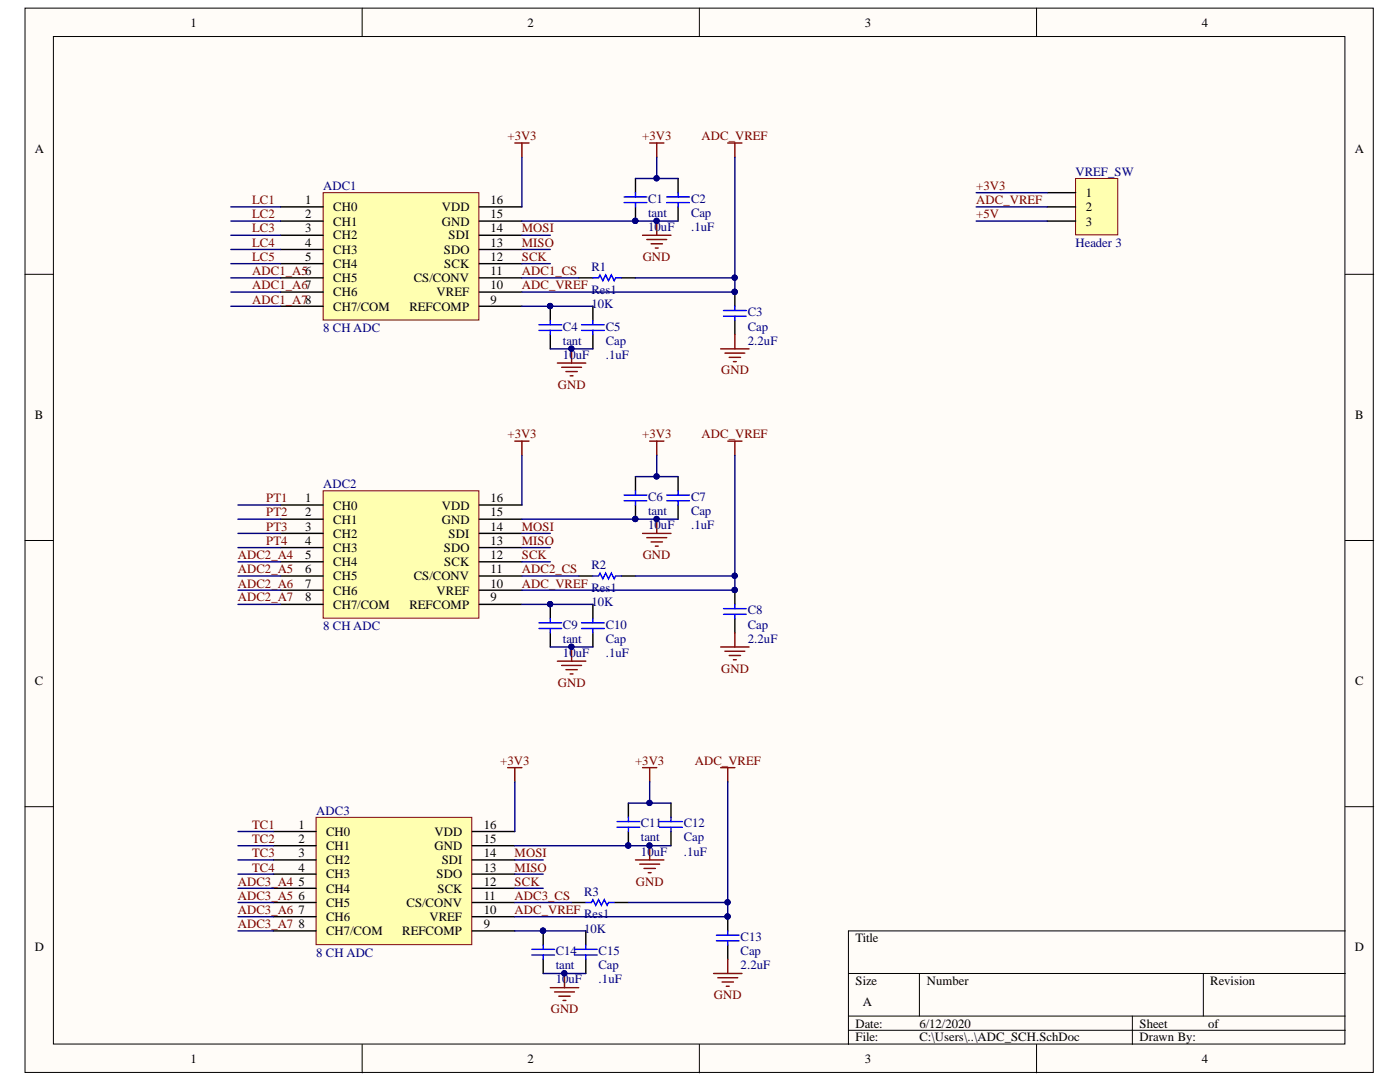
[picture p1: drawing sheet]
<svg xmlns="http://www.w3.org/2000/svg" width="279mm" height="216mm" viewBox="0 0 279 216" stroke-linecap="round" stroke-linejoin="round" font-family="sans-serif">
<defs><g id="words">
<g font-size="2.5">
<text x="38" y="5.3">1</text>
<text x="105.2" y="5.3">2</text>
<text x="172.6" y="5.3">3</text>
<text x="239.9" y="5.3">4</text>
<text x="6.9" y="30.4">A</text>
<text x="270.4" y="30.4">A</text>
<text x="60.9" y="40.8">1</text>
<text x="97.9" y="40.8">16</text>
<text x="216.7" y="39.3">1</text>
<text x="60.9" y="43.6">2</text>
<text x="60.9" y="46.4">3</text>
<text x="66.5" y="42.1">CH0</text>
<text x="66.5" y="45">CH1</text>
<text x="66.5" y="47.8">CH2</text>
<text x="88.2" y="45">GND</text>
<text x="88.2" y="42.1">VDD</text>
<text x="89.5" y="47.8">SDI</text>
<text x="97.9" y="46.4">14</text>
<text x="97.9" y="43.6">15</text>
<text x="216.7" y="42.1">2</text>
<text x="216.7" y="45">3</text>
<text x="60.9" y="49.2">4</text>
<text x="60.9" y="52">5</text>
<text x="66.5" y="50.7">CH3</text>
<text x="66.5" y="53.5">CH4</text>
<text x="88.6" y="50.7">SDO</text>
<text x="88.7" y="53.5">SCK</text>
<text x="97.9" y="52">12</text>
<text x="97.9" y="49.2">13</text>
<text x="66.5" y="56.3">CH5</text>
<text x="66.5" y="59.1">CH6</text>
<text x="82.6" y="56.3">CS/CONV</text>
<text x="87.1" y="59.1">VREF</text>
<text x="97.9" y="57.7">10</text>
<text x="97.9" y="54.9">11</text>
<text x="66.5" y="62">CH7/COM</text>
<text x="81.7" y="62">REFCOMP</text>
<text x="97.9" y="60.6">9</text>
<text x="6.9" y="83.6">B</text>
<text x="270.5" y="83.6">B</text>
<text x="60.9" y="100.2">1</text>
<text x="66.5" y="101.7">CH0</text>
<text x="88.2" y="101.7">VDD</text>
<text x="97.9" y="100.2">16</text>
<text x="60.9" y="103">2</text>
<text x="60.9" y="105.9">3</text>
<text x="66.5" y="104.5">CH1</text>
<text x="66.5" y="107.3">CH2</text>
<text x="88.2" y="104.5">GND</text>
<text x="89.5" y="107.3">SDI</text>
<text x="97.9" y="105.9">14</text>
<text x="97.9" y="103">15</text>
<text x="60.9" y="108.7">4</text>
<text x="60.9" y="111.6">5</text>
<text x="66.5" y="110.1">CH3</text>
<text x="66.5" y="113">CH4</text>
<text x="88.6" y="110.1">SDO</text>
<text x="88.7" y="113">SCK</text>
<text x="97.9" y="111.6">12</text>
<text x="97.9" y="108.7">13</text>
<text x="60.9" y="114.4">6</text>
<text x="60.9" y="117.2">7</text>
<text x="66.5" y="115.8">CH5</text>
<text x="66.5" y="118.7">CH6</text>
<text x="82.6" y="115.8">CS/CONV</text>
<text x="87.1" y="118.7">VREF</text>
<text x="97.9" y="117.2">10</text>
<text x="97.9" y="114.4">11</text>
<text x="60.9" y="120">8</text>
<text x="66.5" y="121.5">CH7/COM</text>
<text x="81.7" y="121.5">REFCOMP</text>
<text x="97.9" y="120">9</text>
<text x="6.9" y="136.7">C</text>
<text x="270.5" y="136.7">C</text>
<text x="59.6" y="165.4">1</text>
<text x="65.1" y="166.8">CH0</text>
<text x="86.7" y="166.8">VDD</text>
<text x="96.5" y="165.4">16</text>
<text x="59.6" y="168.2">2</text>
<text x="59.6" y="171">3</text>
<text x="59.6" y="173.9">4</text>
<text x="65.1" y="169.6">CH1</text>
<text x="65.1" y="172.5">CH2</text>
<text x="86.7" y="169.6">GND</text>
<text x="88.2" y="172.5">SDI</text>
<text x="96.5" y="173.9">13</text>
<text x="96.5" y="171">14</text>
<text x="96.5" y="168.2">15</text>
<text x="59.6" y="176.7">5</text>
<text x="59.6" y="179.6">6</text>
<text x="65.1" y="175.3">CH3</text>
<text x="65.1" y="178.1">CH4</text>
<text x="87.1" y="175.3">SDO</text>
<text x="87.3" y="178.1">SCK</text>
<text x="96.5" y="179.6">11</text>
<text x="96.5" y="176.7">12</text>
<text x="59.6" y="182.4">7</text>
<text x="59.6" y="185.2">8</text>
<text x="65.1" y="180.9">CH5</text>
<text x="65.1" y="183.8">CH6</text>
<text x="81.1" y="180.9">CS/CONV</text>
<text x="85.7" y="183.8">VREF</text>
<text x="96.5" y="185.2">9</text>
<text x="96.5" y="182.4">10</text>
<text x="6.9" y="189.8">D</text>
<text x="65.1" y="186.6">CH7/COM</text>
<text x="80.3" y="186.6">REFCOMP</text>
<text x="170.7" y="188">Title</text>
<text x="270.4" y="189.8">D</text>
<text x="170.7" y="196.6">Size</text>
<text x="184.9" y="196.6">Number</text>
<text x="241.5" y="196.6">Revision</text>
<text x="172.2" y="200.8">A</text>
<text x="170.7" y="205">Date:</text>
<text x="170.7" y="207.8">File:</text>
<text x="183.5" y="205">6/12/2020</text>
<text x="183.5" y="207.8">C:\Users\..\ADC_SCH.SchDoc</text>
<text x="227.4" y="205">Sheet</text>
<text x="227.4" y="207.8">Drawn By:</text>
<text x="241.1" y="205">of</text>
<text x="38" y="212.1">1</text>
<text x="105.2" y="212.1">2</text>
<text x="172.6" y="212.1">3</text>
<text x="239.9" y="212.1">4</text>
</g>
<g font-size="2.5" fill="#800000">
<text x="101.3" y="28">+3V3</text>
<text x="128.2" y="28">+3V3</text>
<text x="140" y="28">ADC_VREF</text>
<text x="50.3" y="40.8">LC1</text>
<text x="194.8" y="40.8">ADC_VREF</text>
<text x="194.8" y="37.9">+3V3</text>
<text x="50.3" y="43.6">LC2</text>
<text x="50.3" y="46.4">LC3</text>
<text x="104.1" y="46.4">MOSI</text>
<text x="194.8" y="43.6">+5V</text>
<text x="50.3" y="49.2">LC4</text>
<text x="50.3" y="52">LC5</text>
<text x="104.1" y="49.2">MISO</text>
<text x="104.1" y="52">SCK</text>
<text x="128.3" y="52">GND</text>
<text x="50.3" y="54.9">ADC1_A56</text>
<text x="50.3" y="57.7">ADC1_A67</text>
<text x="104.1" y="54.9">ADC1_CS</text>
<text x="104.1" y="57.7">ADC_VREF</text>
<text x="50.3" y="60.6">ADC1_A78</text>
<text x="111.3" y="77.6">GND</text>
<text x="143.9" y="74.7">GND</text>
<text x="101.3" y="87.5">+3V3</text>
<text x="128.2" y="87.5">+3V3</text>
<text x="140" y="87.5">ADC_VREF</text>
<text x="53.1" y="100.2">PT1</text>
<text x="53.1" y="103">PT2</text>
<text x="53.1" y="105.9">PT3</text>
<text x="104.1" y="105.9">MOSI</text>
<text x="47.5" y="111.6">ADC2_A4</text>
<text x="53.1" y="108.7">PT4</text>
<text x="104.1" y="108.7">MISO</text>
<text x="104.1" y="111.6">SCK</text>
<text x="128.3" y="111.6">GND</text>
<text x="47.5" y="114.4">ADC2_A5</text>
<text x="47.5" y="117.2">ADC2_A6</text>
<text x="104.1" y="114.4">ADC2_CS</text>
<text x="104.1" y="117.2">ADC_VREF</text>
<text x="47.5" y="120">ADC2_A7</text>
<text x="111.3" y="137">GND</text>
<text x="143.9" y="134.2">GND</text>
<text x="99.8" y="152.6">+3V3</text>
<text x="126.7" y="152.6">+3V3</text>
<text x="138.7" y="152.6">ADC_VREF</text>
<text x="50.3" y="165.4">TC1</text>
<text x="50.3" y="168.2">TC2</text>
<text x="50.3" y="171">TC3</text>
<text x="50.3" y="173.9">TC4</text>
<text x="102.7" y="171">MOSI</text>
<text x="102.7" y="173.9">MISO</text>
<text x="47.5" y="176.7">ADC3_A4</text>
<text x="47.5" y="179.6">ADC3_A5</text>
<text x="102.7" y="176.7">SCK</text>
<text x="102.7" y="179.6">ADC3_CS</text>
<text x="126.9" y="176.7">GND</text>
<text x="47.5" y="182.4">ADC3_A6</text>
<text x="47.5" y="185.2">ADC3_A7</text>
<text x="102.7" y="182.4">ADC_VREF</text>
<text x="109.9" y="202.2">GND</text>
<text x="142.5" y="199.4">GND</text>
</g>
<g font-size="2.5" fill="#000080">
<text x="214.6" y="35.1">VREF_SW</text>
<text x="64.5" y="37.9">ADC1</text>
<text x="129.4" y="40.4">C1</text>
<text x="137.9" y="40.4">C2</text>
<text x="129.4" y="46.1">10uF</text>
<text x="129.4" y="43.3">tant</text>
<text x="137.9" y="46.1">.1uF</text>
<text x="137.9" y="43.3">Cap</text>
<text x="214.6" y="49.2">Header 3</text>
<text x="118" y="54">R1</text>
<text x="118" y="58.6">Res1</text>
<text x="112.4" y="66">C4</text>
<text x="118" y="61.4">10K</text>
<text x="120.9" y="66">C5</text>
<text x="149.2" y="63.1">C3</text>
<text x="149.2" y="66">Cap</text>
<text x="64.5" y="66.2">8 CH ADC</text>
<text x="112.4" y="71.6">10uF</text>
<text x="112.4" y="68.8">tant</text>
<text x="120.9" y="71.6">.1uF</text>
<text x="120.9" y="68.8">Cap</text>
<text x="149.2" y="68.8">2.2uF</text>
<text x="64.5" y="97.4">ADC2</text>
<text x="129.4" y="99.9">C6</text>
<text x="137.9" y="99.9">C7</text>
<text x="129.4" y="105.6">10uF</text>
<text x="129.4" y="102.8">tant</text>
<text x="137.9" y="105.6">.1uF</text>
<text x="137.9" y="102.8">Cap</text>
<text x="118" y="113.5">R2</text>
<text x="118" y="118.1">Res1</text>
<text x="64.5" y="125.7">8 CH ADC</text>
<text x="112.4" y="125.4">C9</text>
<text x="118" y="120.9">10K</text>
<text x="120.9" y="125.4">C10</text>
<text x="149.2" y="122.6">C8</text>
<text x="149.2" y="125.4">Cap</text>
<text x="112.4" y="131.1">10uF</text>
<text x="112.4" y="128.2">tant</text>
<text x="120.9" y="131.1">.1uF</text>
<text x="120.9" y="128.2">Cap</text>
<text x="149.2" y="128.2">2.2uF</text>
<text x="63.1" y="162.6">ADC3</text>
<text x="127.9" y="165.1">C11</text>
<text x="127.9" y="167.9">tant</text>
<text x="136.5" y="165.1">C12</text>
<text x="136.5" y="167.9">Cap</text>
<text x="127.9" y="170.8">10uF</text>
<text x="136.5" y="170.8">.1uF</text>
<text x="116.6" y="178.7">R3</text>
<text x="116.6" y="183.2">Res1</text>
<text x="63.1" y="190.9">8 CH ADC</text>
<text x="110.9" y="190.6">C14</text>
<text x="116.6" y="186.1">10K</text>
<text x="119.5" y="190.6">C15</text>
<text x="147.8" y="187.8">C13</text>
<text x="147.8" y="190.6">Cap</text>
<text x="110.9" y="196.2">10uF</text>
<text x="110.9" y="193.4">tant</text>
<text x="119.5" y="196.2">.1uF</text>
<text x="119.5" y="193.4">Cap</text>
<text x="147.8" y="193.4">2.2uF</text>
</g>
</g></defs>
<g fill="#fffcf8" stroke="#000" stroke-width=".2">
<path d="M5 1.6h269.1v212.4h-269.1z"/>
<path d="M10.7 7.3h257.7v201h-257.7z"/>
</g>
<g fill="none" stroke="#000" stroke-width=".2">
<path d="M72.3 1.6v5.7M139.6 1.6v5.7M206.9 1.6v5.7M5 54.7h5.7M268.5 54.7h5.7M5 107.8h5.7M268.5 107.8h5.7M5 161h5.7M268.5 161h5.7M169.3 194.2h99.2M183.5 194.2v8.5M240.2 194.2v8.5"/>
<path d="M268.5 185.7h-99.2v22.7M72.3 208.4v5.7M139.6 208.4v5.7M169.3 202.7h99.2M169.3 205.6h99.2M206.9 208.4v5.7M226 202.7v5.7"/>
</g>
<path d="M64.5 38.4h31.1v25.5h-31.1z" fill="#ffffb0" stroke="#800000" stroke-width=".2"/>
<g fill="none" stroke="#000" stroke-width=".28">
<path d="M126.8 35.6v2.8M135.3 35.6v2.8M56 41.3h8.5M56 44.1h8.5M56 46.9h8.5M56 49.8h8.5M56 52.6h8.5M56 55.4h8.5M56 58.3h8.5M95.7 41.3h8.5M95.7 44.1h8.5M95.7 46.9h8.5"/>
<path d="M95.7 49.8h8.5M95.7 52.6h8.5M95.7 55.4h8.5M95.7 58.3h8.5M115.5 55.4h2.8M124 55.4h2.8M126.8 41.3v2.8M135.3 41.3v2.8M146.7 58.3v2.8M56 61.1h8.5M95.7 61.1h8.5M109.8 61.1v2.8"/>
<path d="M109.8 66.8v2.8M118.3 61.1v2.8M118.3 66.8v2.8M146.7 63.9v2.9"/>
</g>
<g fill="none" stroke="#800000" stroke-width=".28">
<path d="M102.7 28.5h2.9M104.2 28.5v2.9M129.7 28.5h2.8M131.1 28.5v2.9M145.2 28.5h2.9M146.7 28.5v2.9M128.2 46.9h5.7M129.1 47.8h4M129.9 48.6h2.3M130.8 49.5h.6M131.1 44.1v2.8M111.2 72.4h5.7"/>
<path d="M112.1 73.3h4M112.9 74.1h2.3M113.8 75h.6M114.1 69.6v2.8M143.8 69.6h5.7M144.7 70.5h3.9M145.5 71.3h2.3M146.4 72.2h.5M146.7 66.8v2.8"/>
</g>
<g fill="#000080" stroke="#000080" stroke-width=".2">
<circle cx="131" cy="44.1" r=".52"/>
<circle cx="126.8" cy="44.1" r=".52"/>
<circle cx="146.6" cy="58.2" r=".52"/>
<circle cx="114" cy="69.6" r=".52"/>
<circle cx="109.8" cy="61.1" r=".52"/>
</g>
<g fill="none" stroke="#00f" stroke-width=".28">
<path d="M124.6 39.3h4.5M126.8 38.4v.9M133.1 39.3h4.5M135.3 38.4v.9M118.3 55.4h1.2l.2-.5 .6 1.1 .6-1.1 .5 1.1 .6-1.1 .6 1.1 .3-.6h1.1M124.6 40.4h4.5M126.8 40.4v.9M133.1 40.4h4.5M135.3 40.4v.9M107.6 64.8h4.5M107.6 65.9h4.5M109.8 63.9v.9"/>
<path d="M109.8 65.9v.9M116.1 64.8h4.5M116.1 65.9h4.5M118.3 63.9v.9M118.3 65.9v.9M144.4 63.1h4.5M144.4 62h4.5M146.7 61.1v.9M146.7 63.1v.8"/>
</g>
<path d="M63.1 163.1h31.1v25.4h-31.1z" fill="#ffffb0" stroke="#800000" stroke-width=".2"/>
<g fill="none" stroke="#000" stroke-width=".28">
<path d="M54.6 165.9h8.5M54.6 168.8h8.5M54.6 171.6h8.5M54.6 174.4h8.5M54.6 177.3h8.5M94.2 165.9h8.5M94.2 168.8h8.5M94.2 171.6h8.5M94.2 174.4h8.5M94.2 177.3h8.5M125.4 160.3v2.8M125.4 165.9v2.9"/>
<path d="M133.9 160.3v2.8M133.9 165.9v2.9M54.6 180.1h8.5M54.6 182.9h8.5M54.6 185.7h8.5M94.2 180.1h8.5M94.2 182.9h8.5M94.2 185.7h8.5M108.4 185.7v2.9M108.4 191.4v2.8M114.1 180.1h2.8M116.9 185.7v2.9"/>
<path d="M116.9 191.4v2.8M122.6 180.1h2.8M145.2 182.9v2.8M145.2 188.6v2.8"/>
</g>
<g fill="none" stroke="#800000" stroke-width=".28">
<path d="M101.3 153.2h2.9M102.7 153.2v2.8M128.2 153.2h2.9M129.7 153.2v2.8M143.8 153.2h2.9M145.2 153.2v2.8M126.8 171.6h5.7M127.7 172.4h3.9M128.5 173.3h2.3M129.4 174.1h.5M129.7 168.8v2.8M109.8 197.1h5.7"/>
<path d="M110.7 197.9h3.9M111.5 198.8h2.3M112.4 199.6h.5M112.7 194.2v2.9M142.4 194.2h5.7M143.3 195.1h3.9M144.1 195.9h2.3M145 196.8h.5M145.2 191.4v2.8"/>
</g>
<g fill="#000080" stroke="#000080" stroke-width=".2">
<circle cx="129.6" cy="168.7" r=".52"/>
<circle cx="125.4" cy="168.7" r=".52"/>
<circle cx="145.2" cy="182.9" r=".52"/>
<circle cx="112.6" cy="194.2" r=".52"/>
<circle cx="108.4" cy="185.7" r=".52"/>
</g>
<g fill="none" stroke="#00f" stroke-width=".28">
<path d="M123.1 163.9h4.6M123.1 165.1h4.6M125.4 163.1v.8M125.4 165.1v.8M131.6 163.9h4.6M131.6 165.1h4.6M133.9 163.1v.8M133.9 165.1v.8M106.1 189.4h4.6M106.1 190.6h4.6M108.4 188.6v.8M108.4 190.6v.8"/>
<path d="M114.6 189.4h4.6M114.6 190.6h4.6M116.9 180.1h1.1l.3-.6 .6 1.2 .6-1.2 .5 1.2 .6-1.2 .6 1.2 .2-.6h1.2M116.9 188.6v.8M116.9 190.6v.8M143 187.7h4.5M143 186.6h4.5M145.2 185.7v.9M145.2 187.7v.9"/>
</g>
<path d="M64.5 97.9h31.1v25.4h-31.1z" fill="#ffffb0" stroke="#800000" stroke-width=".2"/>
<g fill="none" stroke="#000" stroke-width=".28">
<path d="M126.8 95.1v2.8M135.3 95.1v2.8M56 100.8h8.5M56 103.6h8.5M56 106.4h8.5M56 109.3h8.5M56 112.1h8.5M56 114.9h8.5M56 117.8h8.5M95.7 100.8h8.5M95.7 103.6h8.5M95.7 106.4h8.5"/>
<path d="M95.7 109.3h8.5M95.7 112.1h8.5M95.7 114.9h8.5M95.7 117.8h8.5M115.5 114.9h2.8M124 114.9h2.8M126.8 100.8v2.8M135.3 100.8v2.8M146.7 117.8v2.8M56 120.6h8.5M95.7 120.6h8.5M109.8 120.6v2.8"/>
<path d="M109.8 126.3v2.8M118.3 120.6v2.8M118.3 126.3v2.8M146.7 123.4v2.9"/>
</g>
<g fill="none" stroke="#800000" stroke-width=".28">
<path d="M102.7 88h2.9M104.2 88v2.9M129.7 88h2.8M131.1 88v2.9M145.2 88h2.9M146.7 88v2.9M128.2 106.4h5.7M129.1 107.3h4M129.9 108.1h2.3M130.8 109h.6M131.1 103.6v2.8M111.2 131.9h5.7"/>
<path d="M112.1 132.8h4M112.9 133.6h2.3M113.8 134.5h.6M114.1 129.1v2.8M143.8 129.1h5.7M144.7 129.9h3.9M145.5 130.8h2.3M146.4 131.6h.5M146.7 126.3v2.8"/>
</g>
<g fill="#000080" stroke="#000080" stroke-width=".2">
<circle cx="131" cy="103.6" r=".52"/>
<circle cx="126.8" cy="103.6" r=".52"/>
<circle cx="146.6" cy="117.7" r=".52"/>
<circle cx="114" cy="129.1" r=".52"/>
<circle cx="109.8" cy="120.6" r=".52"/>
</g>
<g fill="none" stroke="#00f" stroke-width=".28">
<path d="M124.6 98.8h4.5M124.6 99.9h4.5M126.8 97.9v.9M126.8 99.9v.9M133.1 98.8h4.5M133.1 99.9h4.5M135.3 97.9v.9M135.3 99.9v.9M118.3 114.9h1.2l.2-.5 .6 1.1 .6-1.1 .5 1.1 .6-1.1 .6 1.1 .3-.6h1.1M107.6 124.3h4.5M107.6 125.4h4.5M109.8 123.4v.9"/>
<path d="M109.8 125.4v.9M116.1 124.3h4.5M116.1 125.4h4.5M118.3 123.4v.9M118.3 125.4v.9M144.4 122.6h4.5M144.4 121.4h4.5M146.7 120.6v.8M146.7 122.6v.8"/>
</g>
<path d="M214.7 35.6h8.4v11.3h-8.4z" fill="#ffffb0" stroke="#800000" stroke-width=".2"/>
<path d="M209 38.4h5.7M209 41.3h5.7M209 44.1h5.7" fill="none" stroke="#000" stroke-width=".28"/>
<g fill="none" stroke="#000080" stroke-width=".28">
<path d="M104.2 31.4v9.9M126.8 35.6h8.5M131.1 31.4v4.2M146.7 31.4v24h-19.9M194.8 38.4h14.2M46.1 58.3h9.9M46.1 55.4h9.9M46.1 52.6h9.9M46.1 49.8h9.9M46.1 46.9h9.9M46.1 44.1h9.9M46.1 41.3h9.9"/>
<path d="M104.2 44.1h31.1M104.2 55.4h11.3M104.2 52.6h5.6M104.2 49.8h5.6M104.2 46.9h5.6M146.7 55.4v2.9h-42.5M194.8 44.1h14.2M194.8 41.3h14.2M46.1 61.1h9.9M104.2 61.1h14.1M109.8 69.6h8.5M104.2 90.9v9.9"/>
<path d="M126.8 95.1h8.5M131.1 90.9v4.2M146.7 90.9v24h-19.9M47.5 117.8h8.5M47.5 114.9h8.5M47.5 112.1h8.5M47.5 109.3h8.5M47.5 106.4h8.5M47.5 103.6h8.5M47.5 100.8h8.5M104.2 103.6h31.1M104.2 114.9h11.3"/>
<path d="M104.2 112.1h5.6M104.2 109.3h5.6M104.2 106.4h5.6M146.7 114.9v2.9h-42.5M47.5 120.6h8.5M104.2 120.6h14.1M109.8 129.1h8.5M102.7 156v9.9M129.7 156v4.3M145.2 156v24.1h-19.8M47.5 177.3h7.1M47.5 174.4h7.1"/>
<path d="M47.5 171.6h7.1M47.5 168.8h7.1M47.5 165.9h7.1M102.7 168.8h31.2M102.7 177.3h5.7M102.7 174.4h5.7M102.7 171.6h5.7M125.4 160.3h8.5M47.5 185.7h7.1M47.5 182.9h7.1M47.5 180.1h7.1M102.7 185.7h14.2"/>
<path d="M102.7 180.1h11.4M108.4 194.2h8.5M145.2 180.1v2.8h-42.5"/>
</g>
<g fill="#000080" stroke="#000080" stroke-width=".2">
<circle cx="131" cy="35.6" r=".52"/>
<circle cx="108.4" cy="185.7" r=".52"/>
<circle cx="145.2" cy="180" r=".52"/>
<circle cx="145.2" cy="182.9" r=".52"/>
<circle cx="125.4" cy="168.7" r=".52"/>
<circle cx="129.6" cy="168.7" r=".52"/>
<circle cx="109.8" cy="120.6" r=".52"/>
<circle cx="146.6" cy="114.9" r=".52"/>
<circle cx="146.6" cy="117.7" r=".52"/>
<circle cx="126.8" cy="103.6" r=".52"/>
<circle cx="131" cy="103.6" r=".52"/>
<circle cx="109.8" cy="61.1" r=".52"/>
<circle cx="146.6" cy="55.4" r=".52"/>
<circle cx="146.6" cy="58.2" r=".52"/>
<circle cx="126.8" cy="44.1" r=".52"/>
<circle cx="131" cy="44.1" r=".52"/>
<circle cx="112.6" cy="194.2" r=".52"/>
<circle cx="114" cy="129.1" r=".52"/>
<circle cx="114" cy="69.6" r=".52"/>
<circle cx="129.6" cy="160.2" r=".52"/>
<circle cx="131" cy="95.1" r=".52"/>
</g>
<use href="#words"/>
</svg>
